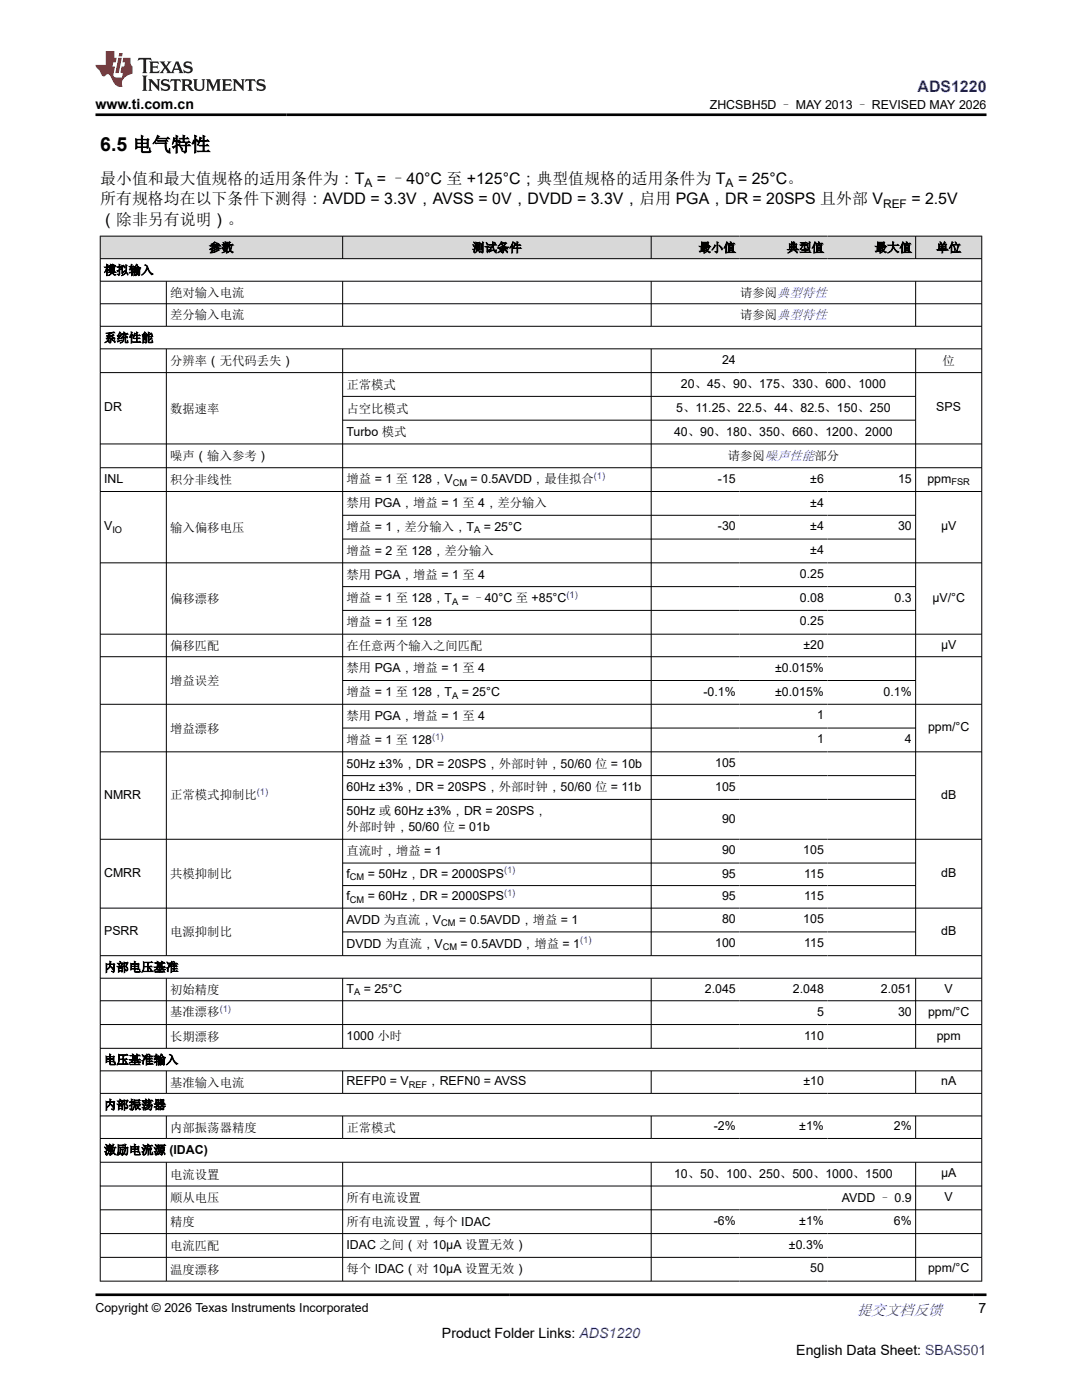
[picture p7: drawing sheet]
<svg xmlns="http://www.w3.org/2000/svg" width="216mm" height="279mm" viewBox="0 0 216 279" stroke-linecap="round" stroke-linejoin="round" font-family="sans-serif">
<defs><g id="words">
<text font-size="3.9" x="20" y="30.2">6.5 电气特性</text>
<text font-size="3.2" fill="#00f" x="183.1" y="18.3">ADS1220</text>
<g font-size="3.2">
<text x="20" y="40.8">所有规格均在以下条件下测得：AVDD = 3.3V，AVSS = 0V，DVDD = 3.3V，启用 PGA，DR = 20SPS 且外部 V</text>
<text x="20" y="36.7">最小值和最大值规格的适用条件为：T</text>
<text x="75.2" y="36.7">= –40°C 至 +125°C；典型值规格的适用条件为 T</text>
<text x="147.3" y="36.7">= 25°C。</text>
<text x="181.8" y="40.8">= 2.5V</text>
<text x="20" y="44.9">（除非另有说明）。</text>
</g>
<text font-size="3" fill="#00f" x="171" y="262.4">提交文档反馈</text>
<g font-size="2.8">
<text x="19" y="21.7">www.ti.com.cn</text>
<text x="195.3" y="262.1">7</text>
<text x="88.2" y="266.9">Product Folder Links: ADS1220</text>
<text x="158.9" y="270.3">English Data Sheet: SBAS501</text>
</g>
<g font-size="2.5">
<text x="141.6" y="21.8">ZHCSBH5D – MAY 2013 – REVISED MAY 2026</text>
<text x="41.7" y="50.3">参数</text>
<text x="94.2" y="50.3">测试条件</text>
<text x="139.4" y="50.3">最小值</text>
<text x="157" y="50.3">典型值</text>
<text x="174.5" y="50.3">最大值</text>
<text x="186.8" y="50.3">单位</text>
<text x="20.8" y="54.8">模拟输入</text>
<text x="34" y="59.3">绝对输入电流</text>
<text x="147.7" y="59.3">请参阅典型特性</text>
<text x="34" y="63.8">差分输入电流</text>
<text x="147.7" y="63.8">请参阅典型特性</text>
<text x="20.8" y="68.3">系统性能</text>
<text x="34" y="72.8">分辨率（无代码丢失）</text>
<text x="69.1" y="77.6">正常模式</text>
<text x="135.9" y="77.5">20、45、90、175、330、600、1000</text>
<text x="144.1" y="72.6">24</text>
<text x="188.1" y="72.9">位</text>
<text x="20.8" y="82.1">DR</text>
<text x="34" y="82.4">数据速率</text>
<text x="69.1" y="82.4">占空比模式</text>
<text x="134.9" y="82.2">5、11.25、22.5、44、82.5、150、250</text>
<text x="186.8" y="82.1">SPS</text>
<text x="69.1" y="87">Turbo 模式</text>
<text x="134.5" y="87">40、90、180、350、660、1200、2000</text>
<text x="34" y="91.7">噪声（输入参考）</text>
<text x="145.2" y="91.9">请参阅噪声性能部分</text>
<text x="20.8" y="96.4">INL</text>
<text x="34" y="96.6">积分非线性</text>
<text x="69.1" y="96.5">增益 = 1 至 128，V</text>
<text x="69.1" y="101.2">禁用 PGA，增益 = 1 至 4，差分输入</text>
<text x="93.9" y="96.5">= 0.5AVDD，最佳拟合</text>
<text x="143.3" y="96.4">-15</text>
<text x="161.7" y="96.4">±6</text>
<text x="161.7" y="101.1">±4</text>
<text x="179.2" y="96.4">15</text>
<text x="185" y="96.4">ppm</text>
<text x="20.8" y="105.8">V</text>
<text x="34" y="106.1">输入偏移电压</text>
<text x="69.1" y="106">增益 = 1，差分输入，T</text>
<text x="96.5" y="106">= 25°C</text>
<text x="143.3" y="105.8">-30</text>
<text x="161.7" y="105.8">±4</text>
<text x="179.2" y="105.8">30</text>
<text x="187.8" y="105.8">µV</text>
<text x="69.1" y="110.7">增益 = 2 至 128，差分输入</text>
<text x="161.7" y="110.6">±4</text>
<text x="69.1" y="115.5">禁用 PGA，增益 = 1 至 4</text>
<text x="159.6" y="115.3">0.25</text>
<text x="34" y="120.3">偏移漂移</text>
<text x="69.1" y="120.2">增益 = 1 至 128，T</text>
<text x="69.1" y="125">增益 = 1 至 128</text>
<text x="92.1" y="120.2">= –40°C 至 +85°C</text>
<text x="159.6" y="120.1">0.08</text>
<text x="159.6" y="124.8">0.25</text>
<text x="178.5" y="120.1">0.3</text>
<text x="186" y="120.1">µV/°C</text>
<text x="34" y="129.7">偏移匹配</text>
<text x="69.1" y="129.7">在任意两个输入之间匹配</text>
<text x="160.3" y="129.5">±20</text>
<text x="187.8" y="129.5">µV</text>
<text x="34" y="136.7">增益误差</text>
<text x="69.1" y="134.2">禁用 PGA，增益 = 1 至 4</text>
<text x="154.7" y="134.1">±0.015%</text>
<text x="69.1" y="138.9">增益 = 1 至 128，T</text>
<text x="69.1" y="143.7">禁用 PGA，增益 = 1 至 4</text>
<text x="92.1" y="138.9">= 25°C</text>
<text x="140.4" y="138.8">-0.1%</text>
<text x="154.7" y="138.8">±0.015%</text>
<text x="163" y="143.6">1</text>
<text x="176.3" y="138.8">0.1%</text>
<text x="34" y="146.2">增益漂移</text>
<text x="69.1" y="148.4">增益 = 1 至 128</text>
<text x="163" y="148.3">1</text>
<text x="180.6" y="148.3">4</text>
<text x="185.2" y="145.9">ppm/°C</text>
<text x="69.1" y="153.2">50Hz ±3%，DR = 20SPS，外部时钟，50/60 位 = 10b</text>
<text x="142.7" y="153.1">105</text>
<text x="20.8" y="159.4">NMRR</text>
<text x="34" y="159.5">正常模式抑制比</text>
<text x="69.1" y="157.9">60Hz ±3%，DR = 20SPS，外部时钟，50/60 位 = 11b</text>
<text x="142.7" y="157.8">105</text>
<text x="187.8" y="159.4">dB</text>
<text x="69.1" y="162.7">50Hz 或 60Hz ±3%，DR = 20SPS，</text>
<text x="69.1" y="165.9">外部时钟，50/60 位 = 01b</text>
<text x="144.1" y="164.2">90</text>
<text x="69.1" y="170.6">直流时，增益 = 1</text>
<text x="144.1" y="170.5">90</text>
<text x="160.3" y="170.5">105</text>
<text x="20.8" y="175">CMRR</text>
<text x="34" y="175.3">共模抑制比</text>
<text x="69.1" y="175.1">f</text>
<text x="69.1" y="179.6">f</text>
<text x="73.4" y="175.1">= 50Hz，DR = 2000SPS</text>
<text x="73.4" y="179.6">= 60Hz，DR = 2000SPS</text>
<text x="144.1" y="175.1">95</text>
<text x="144.1" y="179.6">95</text>
<text x="160.5" y="175.1">115</text>
<text x="160.5" y="179.6">115</text>
<text x="187.8" y="175">dB</text>
<text x="69.1" y="184.4">AVDD 为直流，V</text>
<text x="91.6" y="184.4">= 0.5AVDD，增益 = 1</text>
<text x="144.1" y="184.2">80</text>
<text x="160.3" y="184.2">105</text>
<text x="20.8" y="186.6">PSRR</text>
<text x="34" y="186.9">电源抑制比</text>
<text x="69.1" y="189.1">DVDD 为直流，V</text>
<text x="91.9" y="189.1">= 0.5AVDD，增益 = 1</text>
<text x="142.7" y="189">100</text>
<text x="160.5" y="189">115</text>
<text x="187.8" y="186.6">dB</text>
<text x="20.8" y="193.9">内部电压基准</text>
<text x="34" y="198.4">初始精度</text>
<text x="34" y="202.9">基准漂移</text>
<text x="69.1" y="198.1">T</text>
<text x="72.6" y="198.1">= 25°C</text>
<text x="140.6" y="198.1">2.045</text>
<text x="158.2" y="198.1">2.048</text>
<text x="163" y="202.7">5</text>
<text x="175.8" y="198.1">2.051</text>
<text x="179.2" y="202.7">30</text>
<text x="185.2" y="202.7">ppm/°C</text>
<text x="188.5" y="198.1">V</text>
<text x="34" y="207.7">长期漂移</text>
<text x="69.1" y="207.6">1000 小时</text>
<text x="160.5" y="207.5">110</text>
<text x="186.9" y="207.5">ppm</text>
<text x="20.8" y="212.4">电压基准输入</text>
<text x="20.8" y="221.3">内部振荡器</text>
<text x="34" y="216.8">基准输入电流</text>
<text x="69.1" y="216.6">REFP0 = V</text>
<text x="85.3" y="216.6">，REFN0 = AVSS</text>
<text x="160.3" y="216.6">±10</text>
<text x="187.8" y="216.6">nA</text>
<text x="34" y="225.8">内部振荡器精度</text>
<text x="69.1" y="225.8">正常模式</text>
<text x="142.4" y="225.6">-2%</text>
<text x="159.5" y="225.6">±1%</text>
<text x="178.4" y="225.6">2%</text>
<text x="20.8" y="230.3">激励电流源 (IDAC)</text>
<text x="34" y="235.2">电流设置</text>
<text x="34" y="240">顺从电压</text>
<text x="69.1" y="240">所有电流设置</text>
<text x="134.5" y="235.1">10、50、100、250、500、1000、1500</text>
<text x="168" y="239.8">AVDD – 0.9</text>
<text x="187.8" y="235">µA</text>
<text x="188.5" y="239.7">V</text>
<text x="34" y="244.7">精度</text>
<text x="69.1" y="244.6">所有电流设置，每个 IDAC</text>
<text x="142.4" y="244.5">-6%</text>
<text x="159.5" y="244.5">±1%</text>
<text x="178.4" y="244.5">6%</text>
<text x="34" y="249.4">电流匹配</text>
<text x="69.1" y="249.3">IDAC 之间（对 10µA 设置无效）</text>
<text x="157.4" y="249.2">±0.3%</text>
<text x="34" y="254.2">温度漂移</text>
<text x="69.1" y="254.1">每个 IDAC（对 10µA 设置无效）</text>
<text x="161.7" y="253.9">50</text>
<text x="185.2" y="253.9">ppm/°C</text>
<text x="19" y="261.8">Copyright © 2026 Texas Instruments Incorporated</text>
</g>
<g font-size="2.4">
<text x="72.7" y="37.3">A</text>
<text x="144.8" y="37.3">A</text>
<text x="176.2" y="41.4">REF</text>
</g>
<g font-size="1.9" fill="#00f">
<text x="118.5" y="95.7">(1)</text>
<text x="113" y="119.4">(1)</text>
<text x="86.2" y="147.6">(1)</text>
<text x="51.2" y="158.7">(1)</text>
<text x="100.6" y="174.3">(1)</text>
<text x="100.6" y="178.8">(1)</text>
<text x="115.7" y="188.3">(1)</text>
<text x="43.8" y="202">(1)</text>
</g>
<g font-size="1.9">
<text x="90.3" y="97">CM</text>
<text x="189.9" y="96.9">FSR</text>
<text x="22.4" y="106.3">IO</text>
<text x="94.6" y="106.5">A</text>
<text x="90.2" y="120.7">A</text>
<text x="90.2" y="139.4">A</text>
<text x="69.8" y="175.6">CM</text>
<text x="69.8" y="180.1">CM</text>
<text x="88" y="184.9">CM</text>
<text x="88.3" y="189.6">CM</text>
<text x="70.6" y="198.6">A</text>
<text x="81.6" y="217.1">REF</text>
</g>
</g></defs>
<g fill="#d8d8d8">
<path d="M20 47.1h175.9v4.5h-175.9z" fill-rule="evenodd"/>
<path d="M20.1 47.2h48.2v4.4h-48.2z" fill-rule="evenodd"/>
<path d="M68.4 47.2h61.5v4.4h-61.5z" fill-rule="evenodd"/>
<path d="M130 47.2h17.5v4.4h-17.5z" fill-rule="evenodd"/>
<path d="M147.5 47.2h17.6v4.4h-17.6z" fill-rule="evenodd"/>
<path d="M165.1 47.2h17.5v4.4h-17.5z" fill-rule="evenodd"/>
<path d="M182.8 47.2h13v4.4h-13z" fill-rule="evenodd"/>
</g>
<g fill="none" stroke="#000" stroke-width=".2">
<path d="M19.9 47.1h176.1M19.9 51.6h176.1M19.9 56.1h176.1M20 47.1v208.6M33.2 56.1v9.1M68.4 47.1v4.6M68.4 56.1v9.1M129.9 47.1v4.6M129.9 56.1v9.1M182.7 47.1v4.6M182.7 56.1v9.1M195.9 47.1v208.6"/>
<path d="M19.9 60.6h176.1M19.9 65.1h176.1M19.9 69.6h176.1M19.9 74.4h176.1M33.2 69.6v121.2M68.4 69.6v121.2M68.4 79.1h114.4M129.9 69.6v121.2M182.7 69.6v121.2M19.9 88.6h176.1M19.9 93.3h176.1M19.9 98.1h176.1"/>
<path d="M68.4 83.9h114.4M19.9 112.3h176.1M68.4 102.8h114.4M68.4 107.6h114.4M68.4 117.1h114.4M19.9 126.6h176.1M19.9 131.1h176.1M68.4 121.8h114.4M68.4 135.8h114.4M19.9 140.6h176.1M19.9 150h176.1M68.4 145.3h114.4"/>
<path d="M68.4 154.8h114.4M68.4 159.5h114.4M19.9 167.5h176.1M68.4 172.2h114.4M68.4 176.7h114.4M19.9 181.2h176.1M19.9 190.7h176.1M19.9 195.2h176.1M19.9 199.7h176.1M33.2 195.2v14.1M68.4 195.2v14.1M68.4 186h114.4"/>
<path d="M129.9 195.2v14.1M182.7 195.2v14.1M19.9 204.5h176.1M19.9 209.2h176.1M19.9 213.7h176.1M19.9 218.2h176.1M33.2 213.7v4.6M68.4 213.7v4.6M129.9 213.7v4.6M182.7 213.7v4.6M19.9 222.7h176.1M19.9 227.2h176.1"/>
<path d="M19.9 232h176.1M19.9 236.7h176.1M33.2 222.7v4.6M33.2 232v23.7M68.4 222.7v4.6M68.4 232v23.7M129.9 222.7v4.6M129.9 232v23.7M182.7 222.7v4.6M182.7 232v23.7M19.9 241.4h176.1M19.9 246.2h176.1"/>
<path d="M19.9 250.9h176.1M19.9 255.7h176.1"/>
</g>
<path d="M27.7 11.6l-.2 .5 .5-.2h.6v.1v2.2l-.2 .4h1l-.2-.4v-2.2v-.1h.5l.5 .2-.1-.5zM29.8 12.3l.2 .4v1.5l-.2 .4h1.9l.1-.6a1.08 1.08 0 0 1-1.3 .2v-.7h.6l.4 .2v-.7l-.4 .2h-.6v-.5l.2-.2a1 1 0 0 1 1 .3l-.1-.5zM31.8 12.3l1 1.1-1 1.2h.9l-.2-.2 .4-.8 .5 .8-.2 .2h1.6l-.2-.2 .1-.5h1l.1 .5-.1 .2h.9l-.2-.3-.8-2h-.5l-1 2.2-.8-1.1 .9-1.1h-.8l.2 .2-.5 .6-.3-.6 .1-.2zM35.2 12.7l.4 1h-.8zM36.8 12.4a.65 .65 0 0 0-.2 .7 .65 .65 0 0 0 .6 .5l.7 .1 .1 .3a.79 .79 0 0 1-.7 .4 .79 .79 0 0 1-.7-.5l.1 .7 .2-.1a.93 .93 0 0 0 1.1 .1 .93 .93 0 0 0 .4-1 1.46 1.46 0 0 0-1.2-.6l-.1-.3a1.09 1.09 0 0 1 1.2 .2l-.2-.6-.1 .1-.6-.2zM28.4 15.1l.2 .4v2.2l-.2 .4h1l-.2-.4v-2.2l.2-.4zM29.6 15.8l.2 .4v1.5l-.2 .4h.8l-.3-.4v-1.3l1.7 1.8v-2l.2-.4h-.8l.2 .2 .1 1.1-1.2-1.3zM32.3 15.9a.65 .65 0 0 0-.2 .8 .65 .65 0 0 0 .7 .4l.6 .2 .1 .2a.79 .79 0 0 1-.7 .4 .79 .79 0 0 1-.7-.5l.1 .7 .2-.1a.93 .93 0 0 0 1.1 .1 .93 .93 0 0 0 .4-.9 1.46 1.46 0 0 0-1.2-.6l-.1-.4a1.09 1.09 0 0 1 1.2 .2l-.2-.6-.1 .1-.6-.1zM34.1 15.8l-.1 .6a.63 .63 0 0 1 .7-.3l.1 1.6-.3 .4h1l-.2-.4v-1.6a.66 .66 0 0 1 .8 .3l-.1-.6zM36.2 15.8l.2 .4v1.5l-.2 .4h.9l-.2-.2v-.7h.5l.1 .2a.79 .79 0 0 0 1.2 .6l-1-.9a.61 .61 0 0 0 .6-.6 .61 .61 0 0 0-.5-.7zM36.9 16.1h.2a.47 .47 0 0 1 .5 .1 .47 .47 0 0 1 .1 .5l-.2 .1-.6 .1zM38.5 15.8l.2 .2a2.27 2.27 0 0 0 .4 2 1.04 1.04 0 0 0 1.7-.7v-1.3l.2-.2h-.8l.2 .4v1.1a.6 .6 0 0 1-.6 .6 .6 .6 0 0 1-.6-.6v-1.1l.3-.4zM41.1 15.8l.2 .4v1.5l-.2 .4h.7l-.2-.4v-1.4l.9 1.9 .8-1.9v1.4l-.2 .4h1l-.3-.4v-1.5l.3-.4h-.8l-.7 1.5-.7-1.5zM44.3 15.8l.2 .4v1.5l-.2 .4h1.9l.1-.6a1.09 1.09 0 0 1-1.3 .2v-.7h.6l.4 .2v-.6l-.4 .2h-.6v-.6l.2-.1a1.01 1.01 0 0 1 1 .3l-.1-.6zM46.4 15.8l.3 .4v1.5l-.3 .4h.8l-.2-.4v-1.3l1.6 1.8v-2l.2-.4h-.7l.2 .2v1.1l-1.2-1.3zM49 15.8l-.1 .6a.63 .63 0 0 1 .8-.3v1.6l-.3 .4h1l-.2-.4v-1.6a.66 .66 0 0 1 .8 .3l-.1-.6zM51.4 15.9a.65 .65 0 0 0-.2 .8 .65 .65 0 0 0 .6 .4l.6 .2 .2 .2a.79 .79 0 0 1-.8 .4 .79 .79 0 0 1-.6-.5l.1 .7 .2-.1a.93 .93 0 0 0 1 .1 .93 .93 0 0 0 .5-.9 1.46 1.46 0 0 0-1.3-.6l-.1-.4a1.09 1.09 0 0 1 1.3 .2l-.2-.6-.2 .1-.5-.1z" fill="#231f20"/>
<path d="M21.1 10.2v2.8h-2.1l.1 .3 .9 1a.95 .95 0 0 0 .9 .9 .59 .59 0 0 1 .6-.4 .59 .59 0 0 1 .5 .4l.4 .7a1.59 1.59 0 0 0 2.1 1.4 1.61 1.61 0 0 1 1-2.3l1-.3-.1-1.5a1.59 1.59 0 0 1-.4-1.7h-1.4l-.2 .9h.5l-.1 .9h-.5l-.2 1v.2l.4 .1-.2 .9h-.6a.73 .73 0 0 1-1.1-.7l.3-1.5h-.5l.2-.9h.5l.2-.9h-.5v-1.3zM23.6 11.5l-.6 3.1h.7l.6-3.1zM23.8 10.6l-.1 .6h.7l.1-.6z" fill="#ed1c24"/>
<path d="M19 22.9h177.8M19 258.4h177.8" fill="none" stroke="#000" stroke-width=".53"/>
<use href="#words"/>
</svg>
